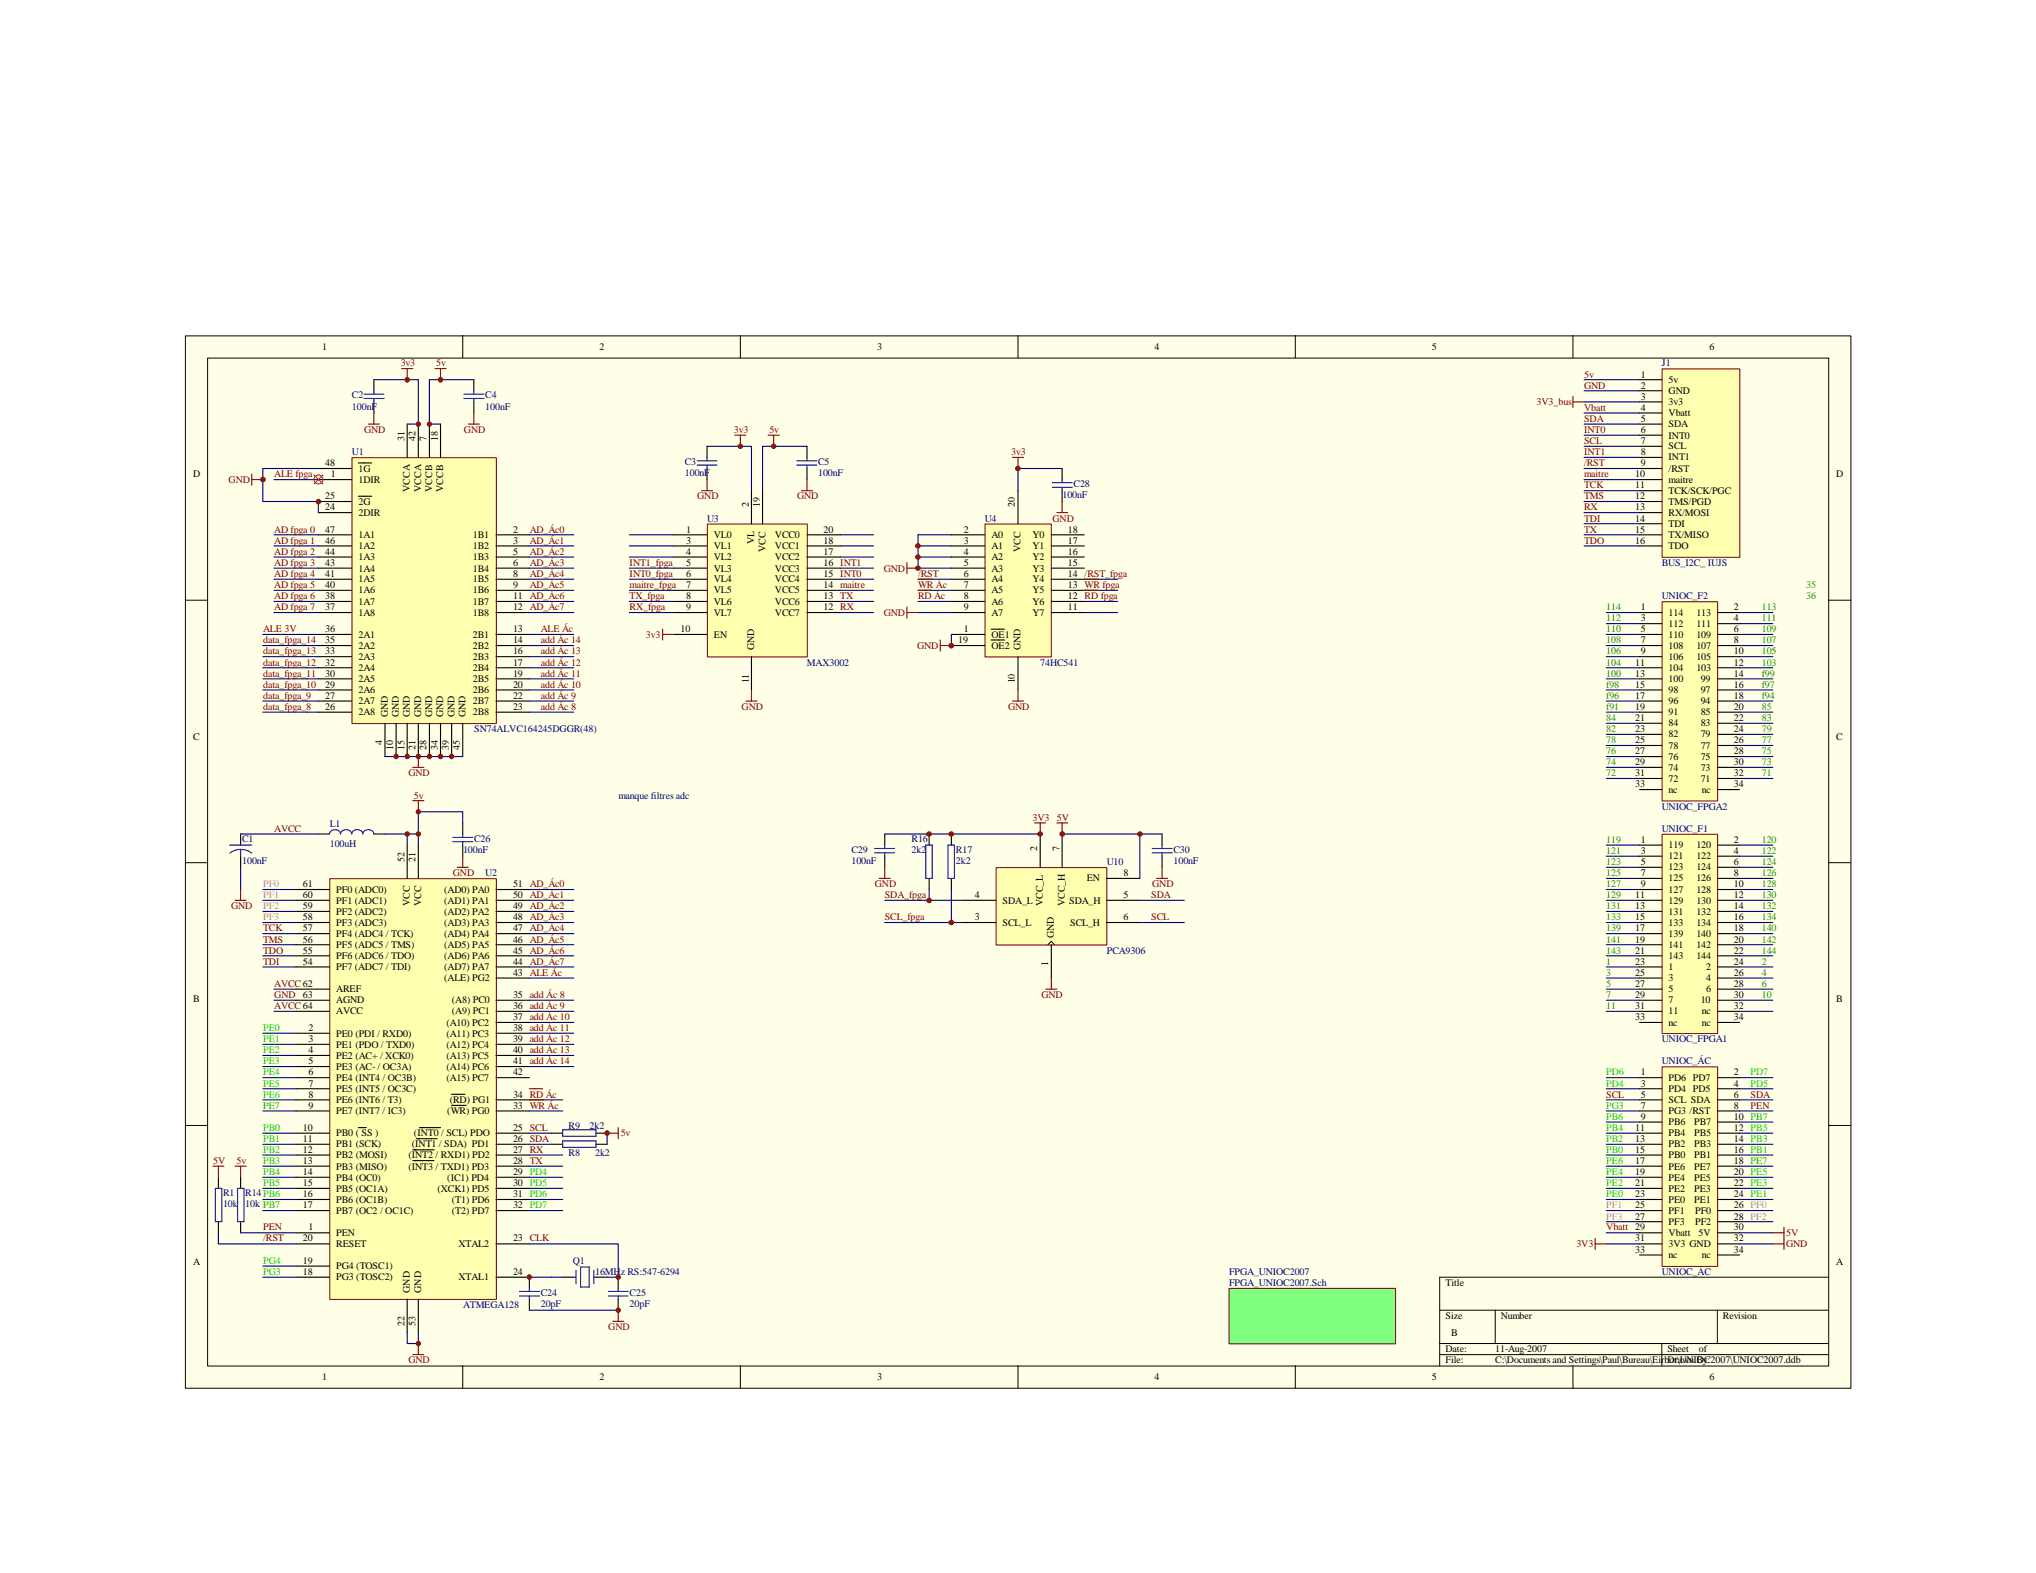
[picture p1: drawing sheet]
<svg xmlns="http://www.w3.org/2000/svg" width="279mm" height="216mm" viewBox="0 0 279 216" stroke-linecap="round" stroke-linejoin="round" font-family="sans-serif">
<defs><g id="words">
<g font-size="1.4">
<text x="44.2" y="48">1</text>
<text x="82.3" y="48">2</text>
<text x="120.4" y="48">3</text>
<text x="158.5" y="48">4</text>
<text x="196.5" y="48">5</text>
<text x="225.2" y="51.8">1</text>
<text x="225.2" y="53.3">2</text>
<text x="229" y="52.6">5v</text>
<text x="234.6" y="48">6</text>
<text x="225.2" y="54.9">3</text>
<text x="225.2" y="56.4">4</text>
<text x="225.2" y="57.9">5</text>
<text x="225.2" y="59.4">6</text>
<text x="229" y="54.1">GND</text>
<text x="229" y="55.6">3v3</text>
<text x="229" y="57.1">Vbatt</text>
<text x="229" y="58.7">SDA</text>
<text x="26.5" y="65.5">D</text>
<text x="44.6" y="64">48</text>
<text x="45.4" y="65.5">1</text>
<text x="49.2" y="64.7">1G</text>
<text x="55.5" y="60.5" transform="rotate(-90 55.5 60.5)">31</text>
<text x="57" y="60.5" transform="rotate(-90 57 60.5)">42</text>
<text x="58.5" y="60.5" transform="rotate(-90 58.5 60.5)">7</text>
<text x="60.1" y="60.5" transform="rotate(-90 60.1 60.5)">18</text>
<text x="224.4" y="65.5">10</text>
<text x="225.2" y="60.9">7</text>
<text x="225.2" y="62.4">8</text>
<text x="225.2" y="64">9</text>
<text x="229" y="60.2">INT0</text>
<text x="229" y="61.7">SCL</text>
<text x="229" y="63.2">INT1</text>
<text x="229" y="64.7">/RST</text>
<text x="252" y="65.5">D</text>
<text x="44.6" y="70.1">24</text>
<text x="44.6" y="68.5">25</text>
<text x="49.2" y="66.3">1DIR</text>
<text x="49.2" y="70.8">2DIR</text>
<text x="49.2" y="69.3">2G</text>
<text x="56.3" y="67.5" transform="rotate(-90 56.3 67.5)">VCCA</text>
<text x="57.8" y="67.5" transform="rotate(-90 57.8 67.5)">VCCA</text>
<text x="59.3" y="67.5" transform="rotate(-90 59.3 67.5)">VCCB</text>
<text x="60.8" y="67.5" transform="rotate(-90 60.8 67.5)">VCCB</text>
<text x="102.7" y="69.6" transform="rotate(-90 102.7 69.6)">2</text>
<text x="104.3" y="69.6" transform="rotate(-90 104.3 69.6)">19</text>
<text x="139.3" y="69.6" transform="rotate(-90 139.3 69.6)">20</text>
<text x="224.4" y="67">11</text>
<text x="224.4" y="68.5">12</text>
<text x="224.4" y="70.1">13</text>
<text x="224.4" y="71.6">14</text>
<text x="229" y="66.3">maitre</text>
<text x="229" y="67.8">TCK/SCK/PGC</text>
<text x="229" y="69.3">TMS/PGD</text>
<text x="229" y="70.8">RX/MOSI</text>
<text x="44.6" y="77.7">43</text>
<text x="44.6" y="76.2">44</text>
<text x="44.6" y="74.6">46</text>
<text x="44.6" y="73.1">47</text>
<text x="49.2" y="76.9">1A3</text>
<text x="49.2" y="75.4">1A2</text>
<text x="49.2" y="73.9">1A1</text>
<text x="64.9" y="73.9">1B1</text>
<text x="64.9" y="75.4">1B2</text>
<text x="64.9" y="76.9">1B3</text>
<text x="70.4" y="73.1">2</text>
<text x="70.4" y="74.6">3</text>
<text x="70.4" y="76.2">5</text>
<text x="70.4" y="77.7">6</text>
<text x="94.1" y="73.1">1</text>
<text x="94.1" y="77.7">5</text>
<text x="94.1" y="74.6">3</text>
<text x="94.1" y="76.2">4</text>
<text x="98" y="73.9">VL0</text>
<text x="98" y="75.4">VL1</text>
<text x="98" y="76.9">VL2</text>
<text x="103.5" y="74.6" transform="rotate(-90 103.5 74.6)">VL</text>
<text x="105" y="75.7" transform="rotate(-90 105 75.7)">VCC</text>
<text x="106.3" y="76.9">VCC2</text>
<text x="106.3" y="73.9">VCC0</text>
<text x="106.3" y="75.4">VCC1</text>
<text x="113" y="76.2">17</text>
<text x="113" y="73.1">20</text>
<text x="113" y="77.7">16 INT1</text>
<text x="113" y="74.6">18</text>
<text x="132.2" y="73.1">2</text>
<text x="132.2" y="77.7">5</text>
<text x="132.2" y="74.6">3</text>
<text x="132.2" y="76.2">4</text>
<text x="136.1" y="73.9">A0</text>
<text x="136.1" y="75.4">A1</text>
<text x="136.1" y="76.9">A2</text>
<text x="140" y="75.7" transform="rotate(-90 140 75.7)">VCC</text>
<text x="141.7" y="76.9">Y2</text>
<text x="141.7" y="73.9">Y0</text>
<text x="141.7" y="75.4">Y1</text>
<text x="146.6" y="76.2">16</text>
<text x="146.6" y="73.1">18</text>
<text x="146.6" y="77.7">15</text>
<text x="146.6" y="74.6">17</text>
<text x="224.4" y="73.1">15</text>
<text x="224.4" y="74.6">16</text>
<text x="229" y="72.3">TDI</text>
<text x="229" y="73.9">TX/MISO</text>
<text x="229" y="75.4">TDO</text>
<text x="44.6" y="83.7">37</text>
<text x="44.6" y="82.2">38</text>
<text x="44.6" y="80.7">40</text>
<text x="44.6" y="79.2">41</text>
<text x="49.2" y="83">1A7</text>
<text x="49.2" y="81.4">1A6</text>
<text x="49.2" y="79.9">1A5</text>
<text x="49.2" y="78.4">1A4</text>
<text x="64.9" y="78.4">1B4</text>
<text x="64.9" y="79.9">1B5</text>
<text x="64.9" y="81.4">1B6</text>
<text x="64.9" y="83">1B7</text>
<text x="70.4" y="79.2">8</text>
<text x="70.4" y="80.7">9</text>
<text x="70.4" y="82.2">11 AD_Ác6</text>
<text x="70.4" y="83.7">12 AD_Ác7</text>
<text x="94.1" y="82.2">8</text>
<text x="94.1" y="83.7">9</text>
<text x="94.1" y="79.2">6</text>
<text x="94.1" y="80.7">7</text>
<text x="98" y="83">VL6</text>
<text x="98" y="78.4">VL3</text>
<text x="98" y="79.9">VL4</text>
<text x="98" y="81.4">VL5</text>
<text x="106.3" y="83">VCC6</text>
<text x="106.3" y="78.4">VCC3</text>
<text x="106.3" y="79.9">VCC4</text>
<text x="106.3" y="81.4">VCC5</text>
<text x="113" y="83.7">12 RX</text>
<text x="113" y="82.2">13 TX</text>
<text x="113" y="79.2">15 INT0</text>
<text x="113" y="80.7">14 maitre</text>
<text x="132.2" y="82.2">8</text>
<text x="132.2" y="83.7">9</text>
<text x="132.2" y="79.2">6</text>
<text x="132.2" y="80.7">7</text>
<text x="136.1" y="83">A6</text>
<text x="136.1" y="78.4">A3</text>
<text x="136.1" y="79.9">A4</text>
<text x="136.1" y="81.4">A5</text>
<text x="141.7" y="83">Y6</text>
<text x="141.7" y="78.4">Y3</text>
<text x="141.7" y="79.9">Y4</text>
<text x="141.7" y="81.4">Y5</text>
<text x="146.6" y="83.7">11</text>
<text x="146.6" y="82.2">12 RD fpga</text>
<text x="146.6" y="79.2">14 /RST_fpga</text>
<text x="146.6" y="80.7">13 WR fpga</text>
<text x="225.2" y="83.7">1</text>
<text x="238" y="83.7">2</text>
<text x="44.6" y="89.8">33</text>
<text x="44.6" y="88.3">35</text>
<text x="44.6" y="86.8">36</text>
<text x="49.2" y="89.1">2A2</text>
<text x="49.2" y="87.5">2A1</text>
<text x="49.2" y="84.5">1A8</text>
<text x="64.9" y="84.5">1B8</text>
<text x="64.9" y="87.5">2B1</text>
<text x="64.9" y="89.1">2B2</text>
<text x="70.4" y="86.8">13</text>
<text x="70.4" y="88.3">14</text>
<text x="70.4" y="89.8">16</text>
<text x="93.4" y="86.8">10</text>
<text x="98" y="87.5">EN</text>
<text x="98" y="84.5">VL7</text>
<text x="103.5" y="89.2" transform="rotate(-90 103.5 89.2)">GND</text>
<text x="106.3" y="84.5">VCC7</text>
<text x="131.5" y="88.3">19</text>
<text x="132.2" y="86.8">1</text>
<text x="136.1" y="87.5">OE1</text>
<text x="136.1" y="84.5">A7</text>
<text x="136.1" y="89.1">OE2</text>
<text x="140" y="89.2" transform="rotate(-90 140 89.2)">GND</text>
<text x="141.7" y="84.5">Y7</text>
<text x="225.2" y="85.3">3</text>
<text x="225.2" y="86.8">5</text>
<text x="225.2" y="88.3">7</text>
<text x="225.2" y="89.8">9</text>
<text x="229" y="84.5">114</text>
<text x="229" y="86">112</text>
<text x="229" y="87.5">110</text>
<text x="229" y="89.1">108</text>
<text x="232.8" y="84.5">113</text>
<text x="232.8" y="86">111</text>
<text x="232.8" y="87.5">109</text>
<text x="232.8" y="89.1">107</text>
<text x="238" y="85.3">4</text>
<text x="238" y="86.8">6</text>
<text x="238" y="88.3">8</text>
<text x="238" y="89.8">10</text>
<text x="44.6" y="95.9">27</text>
<text x="44.6" y="94.4">29</text>
<text x="44.6" y="92.9">30</text>
<text x="44.6" y="91.4">32</text>
<text x="49.2" y="95.2">2A6</text>
<text x="49.2" y="93.6">2A5</text>
<text x="49.2" y="92.1">2A4</text>
<text x="49.2" y="90.6">2A3</text>
<text x="64.9" y="90.6">2B3</text>
<text x="64.9" y="92.1">2B4</text>
<text x="64.9" y="93.6">2B5</text>
<text x="64.9" y="95.2">2B6</text>
<text x="70.4" y="91.4">17</text>
<text x="70.4" y="92.9">19</text>
<text x="70.4" y="94.4">20</text>
<text x="70.4" y="95.9">22</text>
<text x="102.7" y="93.8" transform="rotate(-90 102.7 93.8)">11</text>
<text x="139.3" y="93.8" transform="rotate(-90 139.3 93.8)">10</text>
<text x="224.4" y="91.4">11</text>
<text x="224.4" y="92.9">13</text>
<text x="224.4" y="94.4">15</text>
<text x="224.4" y="95.9">17</text>
<text x="229" y="90.6">106</text>
<text x="229" y="92.1">104</text>
<text x="229" y="93.6">100</text>
<text x="229" y="95.2">98</text>
<text x="232.8" y="90.6">105</text>
<text x="232.8" y="92.1">103</text>
<text x="233.4" y="93.6">99</text>
<text x="233.4" y="95.2">97</text>
<text x="238" y="91.4">12</text>
<text x="238" y="92.9">14</text>
<text x="238" y="94.4">16</text>
<text x="238" y="95.9">18</text>
<text x="26.5" y="101.5">C</text>
<text x="44.6" y="97.4">26</text>
<text x="49.2" y="98.2">2A8</text>
<text x="49.2" y="96.7">2A7</text>
<text x="53.2" y="98.4" transform="rotate(-90 53.2 98.4)">GND</text>
<text x="54.7" y="98.4" transform="rotate(-90 54.7 98.4)">GND</text>
<text x="56.3" y="98.4" transform="rotate(-90 56.3 98.4)">GND</text>
<text x="57.8" y="98.4" transform="rotate(-90 57.8 98.4)">GND</text>
<text x="59.3" y="98.4" transform="rotate(-90 59.3 98.4)">GND</text>
<text x="60.8" y="98.4" transform="rotate(-90 60.8 98.4)">GND</text>
<text x="62.4" y="98.4" transform="rotate(-90 62.4 98.4)">GND</text>
<text x="63.9" y="98.4" transform="rotate(-90 63.9 98.4)">GND</text>
<text x="64.9" y="96.7">2B7</text>
<text x="64.9" y="98.2">2B8</text>
<text x="70.4" y="97.4">23</text>
<text x="224.4" y="97.4">19</text>
<text x="224.4" y="98.9">21</text>
<text x="224.4" y="100.5">23</text>
<text x="224.4" y="102">25</text>
<text x="229" y="96.7">96</text>
<text x="229" y="98.2">91</text>
<text x="229" y="99.7">84</text>
<text x="229" y="101.2">82</text>
<text x="233.4" y="96.7">94</text>
<text x="233.4" y="98.2">85</text>
<text x="233.4" y="99.7">83</text>
<text x="233.4" y="101.2">79</text>
<text x="238" y="97.4">20</text>
<text x="238" y="98.9">22</text>
<text x="238" y="100.5">24</text>
<text x="238" y="102">26</text>
<text x="252" y="101.5">C</text>
<text x="52.5" y="102.2" transform="rotate(-90 52.5 102.2)">4</text>
<text x="54" y="102.9" transform="rotate(-90 54 102.9)">10</text>
<text x="55.5" y="102.9" transform="rotate(-90 55.5 102.9)">15</text>
<text x="57" y="102.9" transform="rotate(-90 57 102.9)">21</text>
<text x="58.5" y="102.9" transform="rotate(-90 58.5 102.9)">28</text>
<text x="60.1" y="102.9" transform="rotate(-90 60.1 102.9)">34</text>
<text x="61.6" y="102.9" transform="rotate(-90 61.6 102.9)">39</text>
<text x="63.1" y="102.9" transform="rotate(-90 63.1 102.9)">45</text>
<text x="224.4" y="103.5">27</text>
<text x="224.4" y="105">29</text>
<text x="224.4" y="106.6">31</text>
<text x="229" y="102.7">78</text>
<text x="229" y="104.3">76</text>
<text x="229" y="105.8">74</text>
<text x="229" y="107.3">72</text>
<text x="233.4" y="102.7">77</text>
<text x="233.4" y="104.3">75</text>
<text x="233.4" y="105.8">73</text>
<text x="233.4" y="107.3">71</text>
<text x="238" y="103.5">28</text>
<text x="238" y="105">30</text>
<text x="238" y="106.6">32</text>
<text x="224.4" y="108.1">33</text>
<text x="229" y="108.8">nc</text>
<text x="233.6" y="108.8">nc</text>
<text x="238" y="108.1">34</text>
<text x="55.5" y="118.3" transform="rotate(-90 55.5 118.3)">52</text>
<text x="57" y="118.3" transform="rotate(-90 57 118.3)">21</text>
<text x="142.3" y="116.8" transform="rotate(-90 142.3 116.8)">2</text>
<text x="145.4" y="116.8" transform="rotate(-90 145.4 116.8)">7</text>
<text x="225.2" y="115.7">1</text>
<text x="225.2" y="117.2">3</text>
<text x="225.2" y="118.7">5</text>
<text x="229" y="116.4">119</text>
<text x="229" y="117.9">121</text>
<text x="229" y="119.5">123</text>
<text x="232.8" y="116.4">120</text>
<text x="232.8" y="117.9">122</text>
<text x="232.8" y="119.5">124</text>
<text x="238" y="115.7">2</text>
<text x="238" y="117.2">4</text>
<text x="238" y="118.7">6</text>
<text x="41.6" y="121.8">61</text>
<text x="41.6" y="123.3">60</text>
<text x="41.6" y="124.8">59</text>
<text x="46.1" y="122.5">PF0 (ADC0)</text>
<text x="46.1" y="124">PF1 (ADC1)</text>
<text x="46.1" y="125.6">PF2 (ADC2)</text>
<text x="56.3" y="124.4" transform="rotate(-90 56.3 124.4)">VCC</text>
<text x="57.8" y="124.4" transform="rotate(-90 57.8 124.4)">VCC</text>
<text x="61" y="122.5">(AD0) PA0</text>
<text x="61" y="124">(AD1) PA1</text>
<text x="61" y="125.6">(AD2) PA2</text>
<text x="70.4" y="121.8">51 AD_Ác0</text>
<text x="70.4" y="123.3">50 AD_Ác1</text>
<text x="70.4" y="124.8">49 AD_Ác2</text>
<text x="133.8" y="123.3">4</text>
<text x="137.6" y="124">SDA_L</text>
<text x="143.1" y="124.4" transform="rotate(-90 143.1 124.4)">VCC_L</text>
<text x="146.1" y="124.4" transform="rotate(-90 146.1 124.4)">VCC_H</text>
<text x="146.7" y="124">SDA_H</text>
<text x="149.1" y="121">EN</text>
<text x="154.2" y="123.3">5</text>
<text x="154.2" y="120.2">8</text>
<text x="224.4" y="123.3">11</text>
<text x="224.4" y="124.8">13</text>
<text x="225.2" y="120.2">7</text>
<text x="225.2" y="121.8">9</text>
<text x="229" y="121">125</text>
<text x="229" y="122.5">127</text>
<text x="229" y="124">129</text>
<text x="229" y="125.6">131</text>
<text x="232.8" y="121">126</text>
<text x="232.8" y="122.5">128</text>
<text x="232.8" y="124">130</text>
<text x="232.8" y="125.6">132</text>
<text x="238" y="120.2">8</text>
<text x="238" y="121.8">10</text>
<text x="238" y="123.3">12</text>
<text x="238" y="124.8">14</text>
<text x="41.6" y="126.3">58</text>
<text x="41.6" y="127.8">57</text>
<text x="41.6" y="129.4">56</text>
<text x="41.6" y="130.9">55</text>
<text x="46.1" y="127.1">PF3 (ADC3)</text>
<text x="46.1" y="128.6">PF4 (ADC4 / TCK)</text>
<text x="46.1" y="130.1">PF5 (ADC5 / TMS)</text>
<text x="46.1" y="131.7">PF6 (ADC6 / TDO)</text>
<text x="61" y="127.1">(AD3) PA3</text>
<text x="61" y="128.6">(AD4) PA4</text>
<text x="61" y="130.1">(AD5) PA5</text>
<text x="61" y="131.7">(AD6) PA6</text>
<text x="70.4" y="126.3">48 AD_Ác3</text>
<text x="70.4" y="127.8">47 AD_Ác4</text>
<text x="70.4" y="129.4">46 AD_Ác5</text>
<text x="70.4" y="130.9">45 AD_Ác6</text>
<text x="133.8" y="126.3">3</text>
<text x="137.6" y="127.1">SCL_L</text>
<text x="144.6" y="128.8" transform="rotate(-90 144.6 128.8)">GND</text>
<text x="146.9" y="127.1">SCL_H</text>
<text x="154.2" y="126.3">6</text>
<text x="224.4" y="126.3">15</text>
<text x="224.4" y="127.8">17</text>
<text x="224.4" y="129.4">19</text>
<text x="224.4" y="130.9">21</text>
<text x="229" y="127.1">133</text>
<text x="229" y="128.6">139</text>
<text x="229" y="130.1">141</text>
<text x="229" y="131.7">143</text>
<text x="232.8" y="127.1">134</text>
<text x="232.8" y="128.6">140</text>
<text x="232.8" y="130.1">142</text>
<text x="232.8" y="131.7">144</text>
<text x="238" y="126.3">16</text>
<text x="238" y="127.8">18</text>
<text x="238" y="129.4">20</text>
<text x="238" y="130.9">22</text>
<text x="26.5" y="137.6">B</text>
<text x="41.6" y="132.4">54</text>
<text x="41.6" y="136.9">63</text>
<text x="46.1" y="133.1">PF7 (ADC7 / TDI)</text>
<text x="46.1" y="136.2">AREF</text>
<text x="46.1" y="137.7">AGND</text>
<text x="61" y="133.1">(AD7) PA7</text>
<text x="61" y="134.7">(ALE) PG2</text>
<text x="62" y="137.7">(A8) PC0</text>
<text x="70.4" y="132.4">44 AD_Ác7</text>
<text x="70.4" y="133.9">43 ALE Ác</text>
<text x="70.4" y="136.9">35 add Ác 8</text>
<text x="143.8" y="132.6" transform="rotate(-90 143.8 132.6)">1</text>
<text x="224.4" y="132.4">23</text>
<text x="224.4" y="133.9">25</text>
<text x="224.4" y="135.4">27</text>
<text x="224.4" y="136.9">29</text>
<text x="229" y="133.1">1</text>
<text x="229" y="134.7">3</text>
<text x="229" y="136.2">5</text>
<text x="229" y="137.7">7</text>
<text x="233.4" y="137.7">10</text>
<text x="234.1" y="133.1">2</text>
<text x="234.1" y="134.7">4</text>
<text x="234.1" y="136.2">6</text>
<text x="238" y="132.4">24</text>
<text x="238" y="133.9">26</text>
<text x="238" y="135.4">28</text>
<text x="238" y="136.9">30</text>
<text x="252" y="137.6">B</text>
<text x="42.3" y="141.5">2</text>
<text x="42.3" y="143">3</text>
<text x="46.1" y="139.2">AVCC</text>
<text x="46.1" y="142.3">PE0 (PDI / RXD0)</text>
<text x="46.1" y="143.8">PE1 (PDO / TXD0)</text>
<text x="61.3" y="140.8">(A10) PC2</text>
<text x="61.3" y="142.3">(A11) PC3</text>
<text x="61.3" y="143.8">(A12) PC4</text>
<text x="62" y="139.2">(A9) PC1</text>
<text x="70.4" y="140">37 add Ác 10</text>
<text x="70.4" y="141.5">38 add Ác 11</text>
<text x="70.4" y="143">39 add Ác 12</text>
<text x="70.4" y="138.5">36 add Ác 9</text>
<text x="224.4" y="138.5">31</text>
<text x="224.4" y="140">33</text>
<text x="229" y="139.2">11</text>
<text x="229" y="140.8">nc</text>
<text x="233.6" y="139.2">nc</text>
<text x="233.6" y="140.8">nc</text>
<text x="238" y="138.5">32</text>
<text x="238" y="140">34</text>
<text x="42.3" y="144.6">4</text>
<text x="42.3" y="146.1">5</text>
<text x="42.3" y="147.6">6</text>
<text x="42.3" y="149.1">7</text>
<text x="46.1" y="145.3">PE2 (AC+ / XCK0)</text>
<text x="46.1" y="146.9">PE3 (AC- / OC3A)</text>
<text x="46.1" y="148.4">PE4 (INT4 / OC3B)</text>
<text x="46.1" y="149.9">PE5 (INT5 / OC3C)</text>
<text x="61.3" y="145.3">(A13) PC5</text>
<text x="61.3" y="146.9">(A14) PC6</text>
<text x="61.3" y="148.4">(A15) PC7</text>
<text x="70.4" y="144.6">40 add Ác 13</text>
<text x="70.4" y="146.1">41 add Ác 14</text>
<text x="70.4" y="147.6">42</text>
<text x="225.2" y="147.6">1</text>
<text x="225.2" y="149.1">3</text>
<text x="229" y="148.4">PD6 PD7</text>
<text x="229" y="149.9">PD4 PD5</text>
<text x="238" y="147.6">2</text>
<text x="238" y="149.1">4</text>
<text x="41.6" y="155.2">10</text>
<text x="42.3" y="150.7">8</text>
<text x="42.3" y="152.1">9</text>
<text x="46.1" y="151.4">PE6 (INT6 / T3)</text>
<text x="46.1" y="152.9">PE7 (INT7 / IC3)</text>
<text x="46.1" y="156">PB0 ( SS )</text>
<text x="56.8" y="156">(INT0 / SCL) PDO</text>
<text x="61.4" y="152.9">(WR) PG0</text>
<text x="61.7" y="151.4">(RD) PG1</text>
<text x="70.4" y="152.1">33 WR Ác</text>
<text x="70.4" y="155.2">25 SCL</text>
<text x="70.4" y="150.7">34 RD Ác</text>
<text x="224.4" y="155.2">11</text>
<text x="225.2" y="150.7">5</text>
<text x="225.2" y="152.1">7</text>
<text x="225.2" y="153.7">9</text>
<text x="229" y="151.4">SCL SDA</text>
<text x="229" y="152.9">PG3 /RST</text>
<text x="229" y="154.4">PB6</text>
<text x="229" y="156">PB4</text>
<text x="232.5" y="154.4">PB7</text>
<text x="232.5" y="156">PB5</text>
<text x="238" y="150.7">6</text>
<text x="238" y="152.1">8</text>
<text x="238" y="153.7">10 PB7</text>
<text x="238" y="155.2">12 PB5</text>
<text x="41.6" y="156.7">11</text>
<text x="41.6" y="158.2">12</text>
<text x="41.6" y="159.8">13</text>
<text x="41.6" y="161.3">14</text>
<text x="46.1" y="157.5">PB1 (SCK)</text>
<text x="46.1" y="159">PB2 (MOSI)</text>
<text x="46.1" y="160.5">PB3 (MISO)</text>
<text x="56" y="159">(INT2 / RXD1) PD2</text>
<text x="56" y="160.5">(INT3 / TXD1) PD3</text>
<text x="56.5" y="157.5">(INT1 / SDA) PD1</text>
<text x="70.4" y="161.3">29 PD4</text>
<text x="70.4" y="156.7">26 SDA</text>
<text x="70.4" y="158.2">27 RX</text>
<text x="70.4" y="159.8">28 TX</text>
<text x="224.4" y="156.7">13</text>
<text x="224.4" y="158.2">15</text>
<text x="224.4" y="159.8">17</text>
<text x="224.4" y="161.3">19</text>
<text x="229" y="157.5">PB2</text>
<text x="229" y="159">PB0</text>
<text x="229" y="160.5">PE6</text>
<text x="232.5" y="157.5">PB3</text>
<text x="232.5" y="159">PB1</text>
<text x="232.5" y="160.5">PE7</text>
<text x="238" y="156.7">14 PB3</text>
<text x="238" y="158.2">16 PB1</text>
<text x="238" y="159.8">18 PE7</text>
<text x="238" y="161.3">20 PE5</text>
<text x="41.6" y="162.8">15</text>
<text x="41.6" y="164.3">16</text>
<text x="41.6" y="165.9">17</text>
<text x="46.1" y="162.1">PB4 (OC0)</text>
<text x="46.1" y="163.6">PB5 (OC1A)</text>
<text x="46.1" y="165.1">PB6 (OC1B)</text>
<text x="46.1" y="166.6">PB7 (OC2 / OC1C)</text>
<text x="60" y="163.6">(XCK1) PD5</text>
<text x="61.4" y="162.1">(IC1) PD4</text>
<text x="62" y="165.1">(T1) PD6</text>
<text x="62" y="166.6">(T2) PD7</text>
<text x="70.4" y="162.8">30 PD5</text>
<text x="70.4" y="164.3">31 PD6</text>
<text x="70.4" y="165.9">32 PD7</text>
<text x="224.4" y="162.8">21</text>
<text x="224.4" y="164.3">23</text>
<text x="224.4" y="165.9">25</text>
<text x="224.4" y="167.4">27</text>
<text x="229" y="162.1">PE4</text>
<text x="229" y="163.6">PE2</text>
<text x="229" y="165.1">PE0</text>
<text x="229" y="166.6">PF1</text>
<text x="232.5" y="162.1">PE5</text>
<text x="232.5" y="163.6">PE3</text>
<text x="232.5" y="165.1">PE1</text>
<text x="232.6" y="166.6">PF0</text>
<text x="238" y="162.8">22 PE3</text>
<text x="238" y="164.3">24 PE1</text>
<text x="238" y="165.9">26 PF0</text>
<text x="238" y="167.4">28 PF2</text>
<text x="26.5" y="173.6">A</text>
<text x="41.6" y="170.4">20</text>
<text x="41.6" y="173.4">19</text>
<text x="42.3" y="168.9">1</text>
<text x="46.1" y="169.6">PEN</text>
<text x="46.1" y="171.2">RESET</text>
<text x="62.9" y="171.2">XTAL2</text>
<text x="70.4" y="170.4">23 CLK</text>
<text x="224.4" y="168.9">29</text>
<text x="224.4" y="170.4">31</text>
<text x="224.4" y="171.9">33</text>
<text x="229" y="168.1">PF3</text>
<text x="229" y="169.6">Vbatt</text>
<text x="229" y="171.2">3V3 GND</text>
<text x="229" y="172.7">nc</text>
<text x="232.6" y="168.1">PF2</text>
<text x="233.1" y="169.6">5V</text>
<text x="233.6" y="172.7">nc</text>
<text x="238" y="168.9">30</text>
<text x="238" y="170.4">32</text>
<text x="238" y="171.9">34</text>
<text x="252" y="173.6">A</text>
<text x="41.6" y="175">18</text>
<text x="46.1" y="174.2">PG4 (TOSC1)</text>
<text x="46.1" y="175.7">PG3 (TOSC2)</text>
<text x="56.3" y="177.4" transform="rotate(-90 56.3 177.4)">GND</text>
<text x="57.8" y="177.4" transform="rotate(-90 57.8 177.4)">GND</text>
<text x="62.9" y="175.7">XTAL1</text>
<text x="70.4" y="175">24</text>
<text x="198.4" y="176.5">Title</text>
<text x="55.5" y="182" transform="rotate(-90 55.5 182)">22</text>
<text x="57" y="182" transform="rotate(-90 57 182)">53</text>
<text x="198.4" y="181.1">Size</text>
<text x="198.4" y="185.6">Date:</text>
<text x="199.1" y="183.3">B</text>
<text x="205.2" y="185.6">11-Aug-2007</text>
<text x="206" y="181.1">Number</text>
<text x="228.8" y="185.6">Sheet</text>
<text x="233.1" y="185.6">of</text>
<text x="236.4" y="181.1">Revision</text>
<text x="44.2" y="189.4">1</text>
<text x="82.3" y="189.4">2</text>
<text x="120.4" y="189.4">3</text>
<text x="158.5" y="189.4">4</text>
<text x="196.5" y="189.4">5</text>
<text x="198.4" y="187.1">File:</text>
<text x="205.2" y="187.1">C:\Documents and Settings\Paul\Bureau\Eirbot\UNIOC2007\UNIOC2007.ddb</text>
<text x="228.8" y="187.1">Drawn By:</text>
<text x="234.6" y="189.4">6</text>
</g>
<g font-size="1.4" fill="#800000">
<text x="55" y="50.3">3v3</text>
<text x="59.9" y="50.3">5v</text>
<text x="217.4" y="51.8">5v</text>
<text x="217.4" y="53.3">GND</text>
<text x="50" y="59.4">GND</text>
<text x="63.7" y="59.4">GND</text>
<text x="100.7" y="59.4">3v3</text>
<text x="105.6" y="59.4">5v</text>
<text x="210.9" y="55.6">3V3_bus</text>
<text x="217.4" y="57.9">SDA</text>
<text x="217.4" y="59.4">INT0</text>
<text x="217.4" y="56.4">Vbatt</text>
<text x="37.6" y="65.5">ALE fpga</text>
<text x="138.8" y="62.4">3v3</text>
<text x="217.4" y="60.9">SCL</text>
<text x="217.4" y="62.4">INT1</text>
<text x="217.4" y="64">/RST</text>
<text x="217.4" y="65.5">maitre</text>
<text x="31.4" y="66.3">GND</text>
<text x="95.7" y="68.5">GND</text>
<text x="109.4" y="68.5">GND</text>
<text x="144.4" y="71.6">GND</text>
<text x="217.4" y="70.1">RX</text>
<text x="217.4" y="67">TCK</text>
<text x="217.4" y="68.5">TMS</text>
<text x="217.4" y="71.6">TDI</text>
<text x="37.6" y="73.1">AD fpga 0</text>
<text x="37.6" y="74.6">AD fpga 1</text>
<text x="37.6" y="76.2">AD fpga 2</text>
<text x="37.6" y="77.7">AD fpga 3</text>
<text x="72.7" y="73.1">AD_Ác0</text>
<text x="72.7" y="74.6">AD_Ác1</text>
<text x="72.7" y="76.2">AD_Ác2</text>
<text x="72.7" y="77.7">AD_Ác3</text>
<text x="86.4" y="77.7">INT1_fpga</text>
<text x="217.4" y="73.1">TX</text>
<text x="217.4" y="74.6">TDO</text>
<text x="37.6" y="79.2">AD fpga 4</text>
<text x="37.6" y="80.7">AD fpga 5</text>
<text x="37.6" y="82.2">AD fpga 6</text>
<text x="37.6" y="83.7">AD fpga 7</text>
<text x="72.7" y="79.2">AD_Ác4</text>
<text x="72.7" y="80.7">AD_Ác5</text>
<text x="86.4" y="79.2">INT0_fpga</text>
<text x="86.4" y="83.7">RX_fpga</text>
<text x="86.4" y="82.2">TX_fpga</text>
<text x="86.4" y="80.7">maitre_fpga</text>
<text x="121.3" y="78.4">GND</text>
<text x="126" y="82.2">RD Ác</text>
<text x="126" y="80.7">WR Ác</text>
<text x="126" y="79.2">/RST</text>
<text x="36.1" y="89.8">data_fpga_13</text>
<text x="36.1" y="88.3">data_fpga_14</text>
<text x="36.1" y="86.8">ALE 3V</text>
<text x="74.2" y="89.8">add Ác 13</text>
<text x="74.2" y="88.3">add Ác 14</text>
<text x="74.2" y="86.8">ALE Ác</text>
<text x="88.6" y="87.5">3v3</text>
<text x="121.3" y="84.5">GND</text>
<text x="125.9" y="89.1">GND</text>
<text x="36.1" y="95.9">data_fpga_9</text>
<text x="36.1" y="94.4">data_fpga_10</text>
<text x="36.1" y="92.9">data_fpga_11</text>
<text x="36.1" y="91.4">data_fpga_12</text>
<text x="74.2" y="95.9">add Ác 9</text>
<text x="74.2" y="94.4">add Ác 10</text>
<text x="74.2" y="92.9">add Ác 11</text>
<text x="74.2" y="91.4">add Ác 12</text>
<text x="36.1" y="97.4">data_fpga_8</text>
<text x="74.2" y="97.4">add Ác 8</text>
<text x="101.8" y="97.4">GND</text>
<text x="138.3" y="97.4">GND</text>
<text x="56" y="106.6">GND</text>
<text x="56.8" y="109.6">5v</text>
<text x="141.7" y="112.6">3V3</text>
<text x="145" y="112.6">5V</text>
<text x="37.6" y="114.2">AVCC</text>
<text x="31.7" y="124.8">GND</text>
<text x="62.1" y="120.2">GND</text>
<text x="120.1" y="121.8">GND</text>
<text x="121.4" y="123.3">SDA_fpga</text>
<text x="158" y="123.3">SDA</text>
<text x="158.1" y="121.8">GND</text>
<text x="36.1" y="127.8">TCK</text>
<text x="36.1" y="129.4">TMS</text>
<text x="36.1" y="130.9">TDO</text>
<text x="121.4" y="126.3">SCL_fpga</text>
<text x="158" y="126.3">SCL</text>
<text x="36.1" y="132.4">TDI</text>
<text x="37.6" y="135.4">AVCC62</text>
<text x="37.6" y="136.9">GND</text>
<text x="142.9" y="136.9">GND</text>
<text x="37.6" y="138.5">AVCC64</text>
<text x="85.2" y="156">5v</text>
<text x="220.4" y="150.7">SCL</text>
<text x="240.2" y="152.1">PEN</text>
<text x="240.2" y="150.7">SDA</text>
<text x="29.3" y="159.8">5V</text>
<text x="32.5" y="159.8">5v</text>
<text x="36.1" y="170.4">/RST</text>
<text x="36.1" y="168.9">PEN</text>
<text x="216.3" y="171.2">3V3</text>
<text x="220.4" y="168.9">Vbatt</text>
<text x="245.1" y="171.2">GND</text>
<text x="245.1" y="169.6">5V</text>
<text x="83.5" y="182.6">GND</text>
<text x="56" y="187.1">GND</text>
</g>
<g font-size="1.4" fill="#000080">
<text x="228" y="50.3">J1</text>
<text x="48.3" y="54.7">C2</text>
<text x="48.3" y="56.2">100nF</text>
<text x="66.6" y="54.7">C4</text>
<text x="66.6" y="56.2">100nF</text>
<text x="48.3" y="62.4">U1</text>
<text x="94" y="63.8">C3</text>
<text x="94" y="65.4">100nF</text>
<text x="112.3" y="63.8">C5</text>
<text x="112.3" y="65.4">100nF</text>
<text x="97" y="71.6">U3</text>
<text x="135.1" y="71.6">U4</text>
<text x="145.8" y="68.4">100nF</text>
<text x="147.3" y="66.9">C28</text>
<text x="228" y="77.7">BUS_I2C_ IUJS</text>
<text x="228" y="82.2">UNIOC_F2</text>
<text x="110.7" y="91.4">MAX3002</text>
<text x="142.7" y="91.4">74HC541</text>
<text x="65.1" y="100.5">SN74ALVC164245DGGR(48)</text>
<text x="45.3" y="113.5">L1</text>
<text x="84.9" y="109.6">manque filtres adc</text>
<text x="228" y="111.1">UNIOC_FPGA2</text>
<text x="33.2" y="115.5">C1</text>
<text x="33.2" y="118.6">100nF</text>
<text x="45.3" y="116.3">100uH</text>
<text x="63.5" y="117.1">100nF</text>
<text x="65.1" y="115.5">C26</text>
<text x="116.8" y="117.1">C29</text>
<text x="116.8" y="118.6">100nF</text>
<text x="125.1" y="115.5">R16</text>
<text x="125.1" y="117.1">2k2</text>
<text x="131.2" y="117.1">R17</text>
<text x="131.2" y="118.6">2k2</text>
<text x="151.9" y="118.7">U10</text>
<text x="161" y="117.1">C30</text>
<text x="161" y="118.6">100nF</text>
<text x="228" y="114.2">UNIOC_F1</text>
<text x="66.6" y="120.2">U2</text>
<text x="151.9" y="130.9">PCA9306</text>
<text x="228" y="143">UNIOC_FPGA1</text>
<text x="228" y="146.1">UNIOC_ÁC</text>
<text x="78" y="154.9">R9</text>
<text x="80.9" y="154.9">2k2</text>
<text x="78" y="158.7">R8</text>
<text x="81.7" y="158.7">2k2</text>
<text x="30.6" y="164.2">R1</text>
<text x="30.6" y="165.7">10k</text>
<text x="33.7" y="164.2">R14PB6</text>
<text x="33.7" y="165.7">10k PB7</text>
<text x="78.6" y="173.4">Q1</text>
<text x="63.5" y="179.5">ATMEGA128</text>
<text x="74.2" y="177.8">C24</text>
<text x="74.2" y="179.4">20pF</text>
<text x="81.7" y="175">16MHz RS:547-6294</text>
<text x="86.4" y="177.8">C25</text>
<text x="86.4" y="179.4">20pF</text>
<text x="168.7" y="175">FPGA_UNIOC2007</text>
<text x="168.7" y="176.5">FPGA_UNIOC2007.Sch</text>
<text x="228" y="175">UNIOC_ÁC</text>
</g>
<g font-size="1.4" fill="#269102">
<text x="220.4" y="83.7">114</text>
<text x="241.8" y="83.7">113</text>
<text x="247.9" y="80.7">35</text>
<text x="247.9" y="82.2">36</text>
<text x="220.4" y="85.3">112</text>
<text x="220.4" y="86.8">110</text>
<text x="220.4" y="88.3">108</text>
<text x="220.4" y="89.8">106</text>
<text x="241.8" y="85.3">111</text>
<text x="241.8" y="86.8">109</text>
<text x="241.8" y="88.3">107</text>
<text x="241.8" y="89.8">105</text>
<text x="220.4" y="91.4">104</text>
<text x="220.4" y="92.9">100</text>
<text x="220.4" y="94.4">f98</text>
<text x="220.4" y="95.9">f96</text>
<text x="241.8" y="94.4">f97</text>
<text x="241.8" y="95.9">f94</text>
<text x="241.8" y="91.4">103</text>
<text x="241.8" y="92.9">f99</text>
<text x="220.4" y="97.4">f91</text>
<text x="220.4" y="98.9">84</text>
<text x="220.4" y="100.5">82</text>
<text x="220.4" y="102">78</text>
<text x="241.8" y="97.4">85</text>
<text x="241.8" y="98.9">83</text>
<text x="241.8" y="100.5">79</text>
<text x="241.8" y="102">77</text>
<text x="220.4" y="103.5">76</text>
<text x="220.4" y="106.6">72</text>
<text x="220.4" y="105">74</text>
<text x="241.8" y="106.6">71</text>
<text x="241.8" y="105">73</text>
<text x="241.8" y="103.5">75</text>
<text x="220.4" y="118.7">123</text>
<text x="220.4" y="117.2">121</text>
<text x="220.4" y="115.7">119</text>
<text x="241.8" y="118.7">124</text>
<text x="241.8" y="117.2">122</text>
<text x="241.8" y="115.7">120</text>
<text x="220.4" y="124.8">131</text>
<text x="220.4" y="123.3">129</text>
<text x="220.4" y="121.8">127</text>
<text x="220.4" y="120.2">125</text>
<text x="241.8" y="124.8">132</text>
<text x="241.8" y="123.3">130</text>
<text x="241.8" y="121.8">128</text>
<text x="241.8" y="120.2">126</text>
<text x="220.4" y="130.9">143</text>
<text x="220.4" y="129.4">141</text>
<text x="220.4" y="127.8">139</text>
<text x="220.4" y="126.3">133</text>
<text x="241.8" y="130.9">144</text>
<text x="241.8" y="129.4">142</text>
<text x="241.8" y="127.8">140</text>
<text x="241.8" y="126.3">134</text>
<text x="220.4" y="132.4">1</text>
<text x="220.4" y="133.9">3</text>
<text x="220.4" y="135.4">5</text>
<text x="220.4" y="136.9">7</text>
<text x="241.8" y="132.4">2</text>
<text x="241.8" y="133.9">4</text>
<text x="241.8" y="135.4">6</text>
<text x="241.8" y="136.9">10</text>
<text x="220.4" y="138.5">11</text>
</g>
<g font-size="1.4" fill="#f0f">
<text x="36.1" y="121.8">PF0</text>
<text x="36.1" y="123.3">PF1</text>
<text x="36.1" y="124.8">PF2</text>
<text x="36.1" y="126.3">PF3</text>
<text x="220.4" y="165.9">PF1</text>
<text x="220.4" y="167.4">PF3</text>
</g>
<g font-size="1.4" fill="#00d900">
<text x="36.1" y="141.5">PE0</text>
<text x="36.1" y="143">PE1</text>
<text x="36.1" y="144.6">PE2</text>
<text x="36.1" y="146.1">PE3</text>
<text x="36.1" y="147.6">PE4</text>
<text x="36.1" y="149.1">PE5</text>
<text x="220.4" y="149.1">PD4</text>
<text x="220.4" y="147.6">PD6</text>
<text x="240.2" y="149.1">PD5</text>
<text x="240.2" y="147.6">PD7</text>
<text x="36.1" y="150.7">PE6</text>
<text x="36.1" y="155.2">PB0</text>
<text x="220.4" y="152.1">PG3</text>
<text x="220.4" y="155.2">PB4</text>
<text x="220.4" y="153.7">PB6</text>
<text x="36.1" y="156.7">PB1</text>
<text x="36.1" y="158.2">PB2</text>
<text x="36.1" y="159.8">PB3</text>
<text x="36.1" y="161.3">PB4</text>
<text x="220.4" y="161.3">PE4</text>
<text x="220.4" y="159.8">PE6</text>
<text x="220.4" y="158.2">PB0</text>
<text x="220.4" y="156.7">PB2</text>
<text x="36.1" y="162.8">PB5</text>
<text x="220.4" y="164.3">PE0</text>
<text x="220.4" y="162.8">PE2</text>
<text x="36.1" y="173.4">PG4</text>
<text x="36.1" y="175">PG3</text>
</g>
<text font-size="1.4" fill="#00bf00" x="36.1" y="152.1">PE7</text>
</g></defs>
<path d="M25.4 46.1h228.6v144.4h-228.6z" fill="#ffffe8"/>
<g fill="none" stroke="#000" stroke-width=".14">
<path d="M25.4 46.1h228.6v144.4h-228.6zM28.5 49.1h222.5v138.4h-222.5zM63.5 46.1v3M101.6 46.1v3M139.7 46.1v3M177.8 46.1v3M215.9 46.1v3M25.4 82.4h3.1M250.9 82.4h3.1M25.4 118.4h3.1M250.9 118.4h3.1M25.4 154.5h3.1"/>
<path d="M250.9 154.5h3.1M197.6 179.8h53.3M205.2 179.8v4.6M235.7 179.8v4.6M250.9 175.3h-53.3v12.2M63.5 187.5v3M101.6 187.5v3M139.7 187.5v3M177.8 187.5v3M197.6 184.4h53.3M197.6 185.9h53.3M215.9 187.5v3"/>
<path d="M228 184.4v3.1"/>
</g>
<path d="M56.6 109.9h1.6M57.4 109.9v1.5M32.3 123.6h1.5M33 122.1v1.5M84.8 179.8v1.6M84.1 181.4h1.5" fill="none" stroke="#800000" stroke-width=".15"/>
<path d="M72.6 175.3v1.5M72.6 178.3v1.5M77.2 175.3h1.5M81.8 175.3h1.5M84.8 175.3v1.5M84.8 178.3v1.5" fill="none" stroke="#000" stroke-width=".15"/>
<g fill="none" stroke="#00f" stroke-width=".15">
<path d="M71.3 177.9h2.7M71.3 177.2h2.7M72.6 176.8v.4M72.6 177.9v.4M78.7 175.3h.3M79 174.4v1.8M79.7 173.9h1.2v2.8h-1.2zM81.5 174.4v1.8M81.5 175.3h.3M83.5 177.9h2.7M83.5 177.2h2.7M84.8 176.8v.4"/>
<path d="M84.8 177.9v.4"/>
</g>
<path d="M75.7 175.3h1.5M83.3 175.3h1.5" fill="none" stroke="#000080" stroke-width=".15"/>
<path d="M45.3 120.6h22.8v57.8h-22.8z" fill="#ffffb0"/>
<path d="M45.3 120.6h22.8v57.8h-22.8z" fill="none" stroke="#800000" stroke-width=".14"/>
<g fill="none" stroke="#000" stroke-width=".15">
<path d="M33 114.5v1.5M33 117.5v1.5M43.7 114.5h1.5M51.3 114.5h1.5M55.9 116v4.6M57.4 116v4.6M40.6 122.1h4.6M40.6 123.6h4.6M40.6 125.1h4.6M40.6 126.6h4.6M40.6 128.1h4.6M40.6 129.7h4.6"/>
<path d="M40.6 131.2h4.6M40.6 132.7h4.6M40.6 137.3h4.6M40.6 138.8h4.6M40.6 135.8h4.6M68.1 122.1h4.5M68.1 123.6h4.5M68.1 125.1h4.5M68.1 126.6h4.5M68.1 128.1h4.5M68.1 129.7h4.5M68.1 131.2h4.5"/>
<path d="M68.1 132.7h4.5M68.1 134.2h4.5M68.1 137.3h4.5M68.1 138.8h4.5M40.6 141.8h4.6M40.6 143.3h4.6M40.6 144.9h4.6M40.6 146.4h4.6M40.6 147.9h4.6M40.6 151h4.6M40.6 152.5h4.6M40.6 149.4h4.6"/>
<path d="M40.6 155.5h4.6M40.6 157.1h4.6M40.6 158.5h4.6M49.2 154.8h1M56.6 157.8h3M56.6 159.3h3M57.1 156.3h2.9M57.6 154.8h2.9M62 150.2h1.8M62 151.7h2M68.1 140.3h4.5M68.1 141.8h4.5"/>
<path d="M68.1 143.3h4.5M68.1 144.9h4.5M68.1 146.4h4.5M68.1 147.9h4.5M68.1 151h4.5M68.1 152.5h4.5M68.1 155.5h4.5M68.1 157.1h4.5M68.1 158.5h4.5M75.7 155.5h1.5M75.7 157.1h1.5M81.8 155.5h1.5"/>
<path d="M81.8 157.1h1.5M40.6 160.1h4.6M40.6 161.6h4.6M40.6 163.1h4.6M40.6 164.6h4.6M40.6 166.2h4.6M40.6 170.7h4.6M40.6 175.3h4.6M40.6 169.2h4.6M40.6 173.8h4.6M55.9 178.3v4.6M57.4 178.3v4.6"/>
<path d="M68.1 160.1h4.5M68.1 161.6h4.5M68.1 163.1h4.5M68.1 164.6h4.5M68.1 166.2h4.5M68.1 170.7h4.5M68.1 175.3h4.5"/>
</g>
<g fill="none" stroke="#000080" stroke-width=".15">
<path d="M33 119v3.1M33 114.5h10.7M52.8 114.5h3.1M55.9 116v-1.5h1.5v1.5M36.1 128.1h4.5M36.1 129.7h4.5M36.1 131.2h4.5M36.1 132.7h4.5M36.1 122.1h4.5M36.1 123.6h4.5M36.1 126.6h4.5M37.6 135.8h3"/>
<path d="M37.6 138.8h3M72.6 138.8h6.1M72.6 128.1h6.1M72.6 129.7h6.1M72.6 131.2h6.1M72.6 132.7h6.1M72.6 134.2h6.1M72.6 137.3h6.1M72.6 122.1h6.1M72.6 123.6h6.1M72.6 126.6h6.1M72.6 125.1h6.1"/>
<path d="M36.1 141.8h4.5M36.1 143.3h4.5M36.1 144.9h4.5M36.1 146.4h4.5M36.1 147.9h4.5M36.1 149.4h4.5M36.1 151h4.5M36.1 152.5h4.5M72.6 141.8h6.1M72.6 143.3h6.1M72.6 144.9h6.1M72.6 146.4h6.1"/>
<path d="M72.6 151h4.6M72.6 152.5h4.6M72.6 157.1h3.1M72.6 155.5h3.1M72.6 158.5h4.6M72.6 140.3h6.1M83.3 155.5v1.6M36.1 175.3h4.5M36.1 173.8h4.5M36.1 170.7h4.5M39.1 169.2h1.5M72.6 170.7h12.2v4.6"/>
<path d="M72.6 175.3h3.1M72.6 160.1h4.6M72.6 179.8h12.2M72.6 161.6h4.6M72.6 163.1h4.6M72.6 164.6h4.6M72.6 166.2h4.6M55.9 182.9v1.5h1.5v-1.5"/>
</g>
<path d="M72.6 149.4h1.9M72.6 151h2M83.3 155.5h1.5M84.8 154.8v1.5M32.3 160.1h1.5M33 160.1v1.5M56.6 185.9h1.6M57.4 184.4v1.5" fill="none" stroke="#800000" stroke-width=".15"/>
<path d="M31.5 116h3M33 116.6a2.45 2.45 0 0 1 1.5 .5M33 116.6a2.42 2.42 0 0 0-1.5 .5M33 116.6v.9M45.2 114.5a.79 .79 0 0 1 .8-.6 .79 .79 0 0 1 .7 .6 .79 .79 0 0 1 .8-.6 .79 .79 0 0 1 .8 .6 .79 .79 0 0 1 .7-.6 .79 .79 0 0 1 .8 .6 .79 .79 0 0 1 .7-.6 .79 .79 0 0 1 .8 .6M77.2 155.1h4.6v.9h-4.6zM77.2 156.6h4.6v.9h-4.6z" fill="none" stroke="#00f" stroke-width=".15"/>
<path d="M228.1 50.7h10.7v25.8h-10.7z" fill="#ffffb0"/>
<path d="M228.1 50.6h10.7v25.9h-10.7z" fill="none" stroke="#800000" stroke-width=".14"/>
<g fill="none" stroke="#000" stroke-width=".15">
<path d="M225 52.1h3M225 53.6h3M225 55.2h3M225 56.7h3M225 58.2h3M225 59.7h3M225 61.3h3M225 62.8h3M225 64.3h3M225 65.8h3M225 67.4h3M225 68.8h3"/>
<path d="M225 70.4h3M225 71.9h3M225 73.4h3M225 74.9h3"/>
</g>
<g fill="none" stroke="#000080" stroke-width=".15">
<path d="M217.4 59.7h7.6M217.4 58.2h7.6M217.4 55.2h7.6M217.4 53.6h7.6M217.4 52.1h7.6M217.4 56.7h7.6M217.4 64.3h7.6M217.4 62.8h7.6M217.4 61.3h7.6M217.4 70.4h7.6M217.4 73.4h7.6M217.4 65.8h7.6"/>
<path d="M217.4 67.4h7.6M217.4 68.8h7.6M217.4 71.9h7.6M217.4 74.9h7.6"/>
</g>
<circle cx="57.4" cy="184.4" r=".3" fill="#800000"/>
<circle cx="57.4" cy="184.4" r=".3" fill="none" stroke="#800000" stroke-width=".14"/>
<circle cx="55.9" cy="114.5" r=".3" fill="#800000"/>
<circle cx="55.9" cy="114.5" r=".3" fill="none" stroke="#800000" stroke-width=".14"/>
<g fill="none" stroke="#000080" stroke-width=".15">
<path d="M220.4 157.1h4.6M220.4 158.5h4.6M220.4 149.4h4.6M220.4 151h4.6M220.4 152.5h4.6M220.4 147.9h4.6M220.4 154h4.6M220.4 155.5h4.6M220.4 170.7h4.6M220.4 169.2h4.6M220.4 160.1h4.6M220.4 163.1h4.6"/>
<path d="M220.4 164.6h4.6M220.4 166.2h4.6M220.4 167.7h4.6M238.7 170.7h4.6M238.7 169.2h4.6M238.7 160.1h4.6M238.7 164.6h4.6M238.7 166.2h4.6"/>
</g>
<path d="M97.1 72h13.7v18.2h-13.7z" fill="#ffffb0"/>
<path d="M97.1 71.9h13.7v18.3h-13.7z" fill="none" stroke="#800000" stroke-width=".14"/>
<g fill="none" stroke="#000" stroke-width=".15">
<path d="M92.5 73.4h4.5M92.5 76.5h4.5M92.5 78h4.5M92.5 74.9h4.5M92.5 79.5h4.5M97 61.3v1.5M97 64.3v1.5M103.1 67.4v4.5M104.6 67.4v4.5M110.7 73.4h4.6M110.7 76.5h4.6M110.7 78h4.6"/>
<path d="M110.7 74.9h4.6M110.7 79.5h4.6M110.7 61.3v1.5M110.7 64.3v1.5M92.5 82.5h4.5M92.5 84.1h4.5M92.5 87.1h4.5M92.5 81h4.5M103.1 90.1v4.6M110.7 82.5h4.6M110.7 84.1h4.6M110.7 81h4.6"/>
</g>
<path d="M100.8 59.7h1.6M101.6 59.7v1.6M105.4 59.7h1.5M106.2 59.7v1.6M96.3 67.4h1.5M97 65.8v1.6M110 67.4h1.5M110.7 65.8v1.6M90.9 86.4v1.4M90.9 87.1h1.6M102.4 96.2h1.5M103.1 94.7v1.5" fill="none" stroke="#800000" stroke-width=".15"/>
<g fill="none" stroke="#000080" stroke-width=".15">
<path d="M86.4 73.4h6.1M86.4 74.9h6.1M86.4 76.5h6.1M86.4 78h6.1M86.4 79.5h6.1M97 61.3h6.1v4.5M110.7 61.3h-6.1v4.5M115.3 73.4h4.6M115.3 74.9h4.6M115.3 76.5h4.6M115.3 78h4.6M115.3 79.5h4.6"/>
<path d="M86.4 81h6.1M86.4 82.5h6.1M86.4 84.1h6.1M115.3 81h4.6M115.3 82.5h4.6M115.3 84.1h4.6"/>
</g>
<path d="M95.7 63.8h2.7M95.7 63.2h2.7M97 62.8v.4M97 63.8v.5M109.3 63.8h2.8M109.3 63.2h2.8M110.7 62.8v.4M110.7 63.8v.5" fill="none" stroke="#00f" stroke-width=".15"/>
<path d="M48.3 62.9h19.8v36.4h-19.8z" fill="#ffffb0"/>
<path d="M48.3 62.8h19.8v36.5h-19.8z" fill="none" stroke="#800000" stroke-width=".14"/>
<g fill="none" stroke="#000" stroke-width=".15">
<path d="M55.9 58.2v4.6M57.4 58.2v4.6M58.9 58.2v4.6M60.5 58.2v4.6M43.7 65.8h4.6M43.7 73.4h4.6M43.7 74.9h4.6M43.7 76.5h4.6M43.7 78h4.6M43.7 79.5h4.6M43.7 70.4h4.6M43.7 68.8h4.6"/>
<path d="M43.7 64.3h4.6M49.2 68.1h1.8M49.2 63.5h1.8M68.1 73.4h4.5M68.1 74.9h4.5M68.1 76.5h4.5M68.1 78h4.5M68.1 79.5h4.5M43.7 81h4.6M43.7 82.5h4.6M43.7 84.1h4.6M43.7 87.1h4.6"/>
<path d="M43.7 88.6h4.6M43.7 90.1h4.6M43.7 91.7h4.6M43.7 93.2h4.6M43.7 94.7h4.6M43.7 96.2h4.6M43.7 97.7h4.6M52.8 99.3v4.5M54.4 99.3v4.5M55.9 99.3v4.5M57.4 99.3v4.5M58.9 99.3v4.5"/>
<path d="M60.5 99.3v4.5M62 99.3v4.5M63.5 99.3v4.5M68.1 81h4.5M68.1 82.5h4.5M68.1 84.1h4.5M68.1 87.1h4.5M68.1 88.6h4.5M68.1 90.1h4.5M68.1 91.7h4.5M68.1 93.2h4.5M68.1 94.7h4.5"/>
<path d="M68.1 96.2h4.5M68.1 97.7h4.5"/>
</g>
<g fill="none" stroke="#000080" stroke-width=".15">
<path d="M37.6 79.5h6.1M37.6 73.4h6.1M37.6 74.9h6.1M37.6 76.5h6.1M37.6 78h6.1M37.6 65.8h6.1M43.7 64.3h-7.6v4.5h7.6M36.1 87.1h7.6M36.1 88.6h7.6M36.1 90.1h7.6M36.1 91.7h7.6M36.1 93.2h7.6"/>
<path d="M36.1 94.7h7.6M36.1 96.2h7.6M36.1 97.7h7.6M37.6 81h6.1M37.6 82.5h6.1M37.6 84.1h6.1"/>
</g>
<path d="M34.5 65.1v1.5M34.5 65.8h1.6" fill="none" stroke="#800000" stroke-width=".15"/>
<path d="M135.2 72h9.1v18.2h-9.1z" fill="#ffffb0"/>
<path d="M135.2 71.9h9.1v18.3h-9.1z" fill="none" stroke="#800000" stroke-width=".14"/>
<g fill="none" stroke="#000" stroke-width=".15">
<path d="M130.6 73.4h4.5M130.6 76.5h4.5M130.6 78h4.5M130.6 74.9h4.5M130.6 79.5h4.5M139.7 67.4v4.5M144.3 73.4h4.5M144.3 76.5h4.5M144.3 78h4.5M144.3 74.9h4.5M144.3 79.5h4.5M130.6 82.5h4.5"/>
<path d="M130.6 84.1h4.5M130.6 87.1h4.5M130.6 81h4.5M130.6 88.6h4.5M136 86.4h1.8M136 87.8h1.8M139.7 90.1v4.6M144.3 82.5h4.5M144.3 84.1h4.5M144.3 81h4.5"/>
</g>
<path d="M138.9 62.8h1.6M139.7 62.8v1.5M129 87.8v1.6M129 88.6h1.6M138.9 96.2h1.6M139.7 94.7v1.5" fill="none" stroke="#800000" stroke-width=".15"/>
<g fill="none" stroke="#000080" stroke-width=".15">
<path d="M103.1 65.8v1.6M104.6 65.8v1.6M126 73.4h4.6M126 74.9h4.6M126 76.5h4.6M126 78h4.6M126 79.5h4.6M148.8 79.5h4.6M126 81h4.6M126 82.5h4.6M126 84.1h4.6M130.6 87.1v1.5"/>
<path d="M148.8 81h4.6M148.8 82.5h4.6M148.8 84.1h4.6M238.7 167.7h4.6"/>
</g>
<path d="M168.7 176.9h22.8v7.5h-22.8z" fill="#80ff80"/>
<path d="M168.7 176.8h22.8v7.6h-22.8z" fill="none" stroke="#800000" stroke-width=".14"/>
<path d="M50.5 58.2h1.6M51.3 56.7v1.5M55.1 50.6h1.5M55.9 50.6v1.5M59.7 50.6h1.5M60.5 50.6v1.5M64.3 58.2h1.5M65 56.7v1.5M56.6 105.3h1.6M57.4 103.8v1.5" fill="none" stroke="#800000" stroke-width=".15"/>
<path d="M51.3 52.1h6.1v6.1h-1.5M65 52.1h-6.1v6.1h1.6" fill="none" stroke="#000080" stroke-width=".15"/>
<path d="M51.3 52.1v1.5M51.3 55.2v1.5M65 52.1v1.5M65 55.2v1.5" fill="none" stroke="#000" stroke-width=".15"/>
<path d="M50 54.7h2.7M50 54.1h2.7M51.3 53.6v.5M51.3 54.7v.5M63.7 54.7h2.7M63.7 54.1h2.7M65 53.6v.5M65 54.7v.5" fill="none" stroke="#00f" stroke-width=".15"/>
<circle cx="106.2" cy="61.3" r=".3" fill="#800000"/>
<circle cx="106.2" cy="61.3" r=".3" fill="none" stroke="#800000" stroke-width=".14"/>
<circle cx="101.6" cy="61.3" r=".3" fill="#800000"/>
<circle cx="101.6" cy="61.3" r=".3" fill="none" stroke="#800000" stroke-width=".14"/>
<circle cx="36.1" cy="65.8" r=".32" fill="#800000"/>
<circle cx="36.1" cy="65.8" r=".32" fill="none" stroke="#800000" stroke-width=".14"/>
<circle cx="60.4" cy="52.1" r=".31" fill="#800000"/>
<circle cx="60.4" cy="52.1" r=".31" fill="none" stroke="#800000" stroke-width=".14"/>
<circle cx="55.9" cy="52.1" r=".31" fill="#800000"/>
<circle cx="55.9" cy="52.1" r=".31" fill="none" stroke="#800000" stroke-width=".14"/>
<path d="M30 161.6v1.5M30 167.7v1.5" fill="none" stroke="#000" stroke-width=".15"/>
<path d="M29.5 163.1h.9v4.6h-.9z" fill="none" stroke="#00f" stroke-width=".15"/>
<path d="M30 170.7h6.1" fill="none" stroke="#000080" stroke-width=".15"/>
<path d="M29.2 160.1h1.5M30 160.1v1.5" fill="none" stroke="#800000" stroke-width=".15"/>
<circle cx="83.3" cy="155.5" r=".31" fill="#800000"/>
<circle cx="83.3" cy="155.5" r=".31" fill="none" stroke="#800000" stroke-width=".14"/>
<g fill="none" stroke="#000080" stroke-width=".15">
<path d="M43.7 68.8v1.6M72.6 79.5h6.1M72.6 73.4h6.1M72.6 74.9h6.1M72.6 76.5h6.1M72.6 78h6.1M72.6 97.7h6.1M72.6 81h6.1M72.6 82.5h6.1M72.6 84.1h6.1M72.6 87.1h6.1M72.6 88.6h6.1"/>
<path d="M72.6 90.1h6.1M72.6 91.7h6.1M72.6 93.2h6.1M72.6 94.7h6.1M72.6 96.2h6.1M36.1 155.5h4.5M36.1 157.1h4.5M36.1 158.5h4.5M36.1 160.1h4.5M36.1 161.6h4.5M36.1 163.1h4.5M36.1 164.6h4.5"/>
<path d="M36.1 166.2h4.5"/>
</g>
<circle cx="43.7" cy="68.9" r=".32" fill="#800000"/>
<circle cx="43.7" cy="68.9" r=".32" fill="none" stroke="#800000" stroke-width=".14"/>
<path d="M63.5 112.9v-1.5h-6.1v3.1M238.7 147.9h4.6M238.7 154h4.6M238.7 155.5h4.6M238.7 157.1h4.6M238.7 158.5h4.6M238.7 149.4h4.6M238.7 151h4.6M238.7 152.5h4.6M220.4 161.6h4.6M238.7 161.6h4.6M238.7 163.1h4.6" fill="none" stroke="#000080" stroke-width=".15"/>
<path d="M62.7 119h1.6M63.5 117.5v1.5M218.9 170.7h1.5M218.9 170v1.5M243.3 170.7h1.5M243.3 169.2h1.5M244.8 168.4v3.1" fill="none" stroke="#800000" stroke-width=".15"/>
<path d="M63.5 112.9v1.6M63.5 116v1.5" fill="none" stroke="#000" stroke-width=".15"/>
<path d="M62.1 115.5h2.8M62.1 114.9h2.8M63.5 114.5v.4M63.5 115.5v.5" fill="none" stroke="#00f" stroke-width=".15"/>
<circle cx="57.4" cy="114.5" r=".3" fill="#800000"/>
<circle cx="57.4" cy="114.5" r=".3" fill="none" stroke="#800000" stroke-width=".14"/>
<circle cx="57.4" cy="111.4" r=".3" fill="#800000"/>
<circle cx="57.4" cy="111.4" r=".3" fill="none" stroke="#800000" stroke-width=".14"/>
<path d="M145.8 64.3v1.5M145.8 67.4v1.4" fill="none" stroke="#000" stroke-width=".15"/>
<path d="M144.4 66.9h2.8M144.4 66.3h2.8M145.8 65.8v.5M145.8 66.9v.5" fill="none" stroke="#00f" stroke-width=".15"/>
<path d="M145.8 64.3h-6.1v3.1" fill="none" stroke="#000080" stroke-width=".15"/>
<circle cx="139.7" cy="64.3" r=".3" fill="#800000"/>
<circle cx="139.7" cy="64.3" r=".3" fill="none" stroke="#800000" stroke-width=".14"/>
<path d="M215.9 54.4v1.5M215.9 55.2h1.5M145 70.4h1.5M145.8 68.8v1.6" fill="none" stroke="#800000" stroke-width=".15"/>
<g fill="none" stroke="#000080" stroke-width=".15">
<path d="M220.4 84.1h4.6M220.4 85.6h4.6M220.4 87.1h4.6M220.4 88.6h4.6M220.4 90.1h4.6M220.4 91.7h4.6M220.4 99.3h4.6M220.4 97.7h4.6M220.4 96.2h4.6M220.4 94.7h4.6M220.4 93.2h4.6M238.7 84.1h4.6"/>
<path d="M238.7 85.6h4.6M238.7 87.1h4.6M238.7 88.6h4.6M238.7 90.1h4.6M238.7 91.7h4.6M238.7 99.3h4.6M238.7 97.7h4.6M238.7 96.2h4.6M238.7 94.7h4.6M238.7 93.2h4.6M220.4 116h4.6M220.4 117.5h4.6"/>
<path d="M220.4 119h4.6M220.4 100.8h4.6M220.4 102.3h4.6M220.4 103.8h4.6M220.4 105.3h4.6M220.4 106.8h4.6M238.7 116h4.6M238.7 117.5h4.6M238.7 119h4.6M238.7 100.8h4.6M238.7 102.3h4.6M238.7 103.8h4.6"/>
<path d="M238.7 105.3h4.6M238.7 106.8h4.6M220.4 120.6h4.6M220.4 122.1h4.6M220.4 123.6h4.6M220.4 125.1h4.6M220.4 126.6h4.6M220.4 128.1h4.6M220.4 129.7h4.6M220.4 131.2h4.6M220.4 132.7h4.6M220.4 134.2h4.6"/>
<path d="M220.4 135.8h4.6M220.4 137.3h4.6M220.4 138.8h4.6M238.7 120.6h4.6M238.7 122.1h4.6M238.7 123.6h4.6M238.7 125.1h4.6M238.7 126.6h4.6M238.7 128.1h4.6M238.7 129.7h4.6M238.7 131.2h4.6M238.7 132.7h4.6"/>
<path d="M238.7 134.2h4.6M238.7 135.8h4.6M238.7 137.3h4.6M238.7 138.8h4.6"/>
</g>
<circle cx="130.5" cy="88.6" r=".31" fill="#800000"/>
<circle cx="130.5" cy="88.6" r=".31" fill="none" stroke="#800000" stroke-width=".14"/>
<path d="M126 79.5h1.9M148.8 79.5h2M126 81h1.8M148.8 81h1.9" fill="none" stroke="#800000" stroke-width=".15"/>
<path d="M52.8 103.8h10.7" fill="none" stroke="#000080" stroke-width=".15"/>
<circle cx="57.4" cy="103.8" r=".3" fill="#800000"/>
<circle cx="57.4" cy="103.8" r=".3" fill="none" stroke="#800000" stroke-width=".14"/>
<circle cx="54.3" cy="103.8" r=".3" fill="#800000"/>
<circle cx="54.3" cy="103.8" r=".3" fill="none" stroke="#800000" stroke-width=".14"/>
<circle cx="55.9" cy="103.8" r=".3" fill="#800000"/>
<circle cx="55.9" cy="103.8" r=".3" fill="none" stroke="#800000" stroke-width=".14"/>
<circle cx="58.9" cy="103.8" r=".3" fill="#800000"/>
<circle cx="58.9" cy="103.8" r=".3" fill="none" stroke="#800000" stroke-width=".14"/>
<circle cx="60.4" cy="103.8" r=".3" fill="#800000"/>
<circle cx="60.4" cy="103.8" r=".3" fill="none" stroke="#800000" stroke-width=".14"/>
<circle cx="62" cy="103.8" r=".3" fill="#800000"/>
<circle cx="62" cy="103.8" r=".3" fill="none" stroke="#800000" stroke-width=".14"/>
<circle cx="57.4" cy="58.2" r=".3" fill="#800000"/>
<circle cx="57.4" cy="58.2" r=".3" fill="none" stroke="#800000" stroke-width=".14"/>
<circle cx="58.9" cy="58.2" r=".3" fill="#800000"/>
<circle cx="58.9" cy="58.2" r=".3" fill="none" stroke="#800000" stroke-width=".14"/>
<circle cx="72.6" cy="175.3" r=".3" fill="#800000"/>
<circle cx="72.6" cy="175.3" r=".3" fill="none" stroke="#800000" stroke-width=".14"/>
<path d="M36.1 125.1h4.5M37.6 137.3h3" fill="none" stroke="#000080" stroke-width=".15"/>
<circle cx="84.8" cy="175.3" r=".3" fill="#800000"/>
<circle cx="84.8" cy="175.3" r=".3" fill="none" stroke="#800000" stroke-width=".14"/>
<circle cx="84.8" cy="179.8" r=".3" fill="#800000"/>
<circle cx="84.8" cy="179.8" r=".3" fill="none" stroke="#800000" stroke-width=".14"/>
<path d="M124.5 77.2v1.5M124.5 78h1.5M124.5 83.3v1.5M124.5 84.1h1.5" fill="none" stroke="#800000" stroke-width=".15"/>
<g fill="none" stroke="#f00" stroke-width=".14">
<path d="M43.1 65.2l1.2 1.2M44.3 65.2l-1.2 1.2"/>
<circle cx="43.7" cy="65.8" r=".62"/>
</g>
<path d="M33 161.6v1.5M33 167.7v1.5" fill="none" stroke="#000" stroke-width=".15"/>
<path d="M32.6 163.1h.9v4.6h-.9z" fill="none" stroke="#00f" stroke-width=".15"/>
<path d="M126 73.4v4.6M30 169.2v1.5M33 169.2h6.1" fill="none" stroke="#000080" stroke-width=".15"/>
<circle cx="126" cy="78" r=".3" fill="#800000"/>
<circle cx="126" cy="78" r=".3" fill="none" stroke="#800000" stroke-width=".14"/>
<circle cx="126" cy="76.5" r=".3" fill="#800000"/>
<circle cx="126" cy="76.5" r=".3" fill="none" stroke="#800000" stroke-width=".14"/>
<circle cx="126" cy="74.9" r=".3" fill="#800000"/>
<circle cx="126" cy="74.9" r=".3" fill="none" stroke="#800000" stroke-width=".14"/>
<path d="M136.7 119.1h15.2v10.6h-15.2z" fill="#ffffb0"/>
<path d="M136.7 119.1h15.2v10.6h-15.2z" fill="none" stroke="#800000" stroke-width=".14"/>
<path d="M143.8 129.7l.5-.5 .4 .5" fill="none" stroke="#000" stroke-width=".14"/>
<path d="M142.7 114.5v4.5M145.8 114.5v4.5M132.1 123.6h4.6M132.1 126.6h4.6M144.3 129.7v4.5M151.8 123.6h4.6M151.8 126.6h4.6M151.8 120.6h4.6" fill="none" stroke="#000" stroke-width=".15"/>
<path d="M142 112.9h1.5M142.7 112.9v1.6M145 112.9h1.5M145.8 112.9v1.6M143.5 135.8h1.5M144.3 134.2v1.6" fill="none" stroke="#800000" stroke-width=".15"/>
<path d="M145.8 114.5h10.6v6.1M121.4 123.6h10.7M121.4 126.6h10.7M156.4 123.6h6.1M156.4 126.6h6.1" fill="none" stroke="#000080" stroke-width=".15"/>
<circle cx="145.8" cy="114.5" r=".31" fill="#800000"/>
<circle cx="145.8" cy="114.5" r=".31" fill="none" stroke="#800000" stroke-width=".14"/>
<path d="M127.5 114.5v1.5M130.6 114.5v1.5M127.5 120.6v1.5M130.6 120.6v1.5" fill="none" stroke="#000" stroke-width=".15"/>
<path d="M127 116h.9v4.6h-.9zM130.1 116h.9v4.6h-.9z" fill="none" stroke="#00f" stroke-width=".15"/>
<path d="M130.6 114.5h12.1" fill="none" stroke="#000080" stroke-width=".15"/>
<circle cx="142.7" cy="114.5" r=".3" fill="#800000"/>
<circle cx="142.7" cy="114.5" r=".3" fill="none" stroke="#800000" stroke-width=".14"/>
<path d="M127.5 114.5h3.1M127.5 122.1v1.5" fill="none" stroke="#000080" stroke-width=".15"/>
<circle cx="127.5" cy="123.6" r=".31" fill="#800000"/>
<circle cx="127.5" cy="123.6" r=".31" fill="none" stroke="#800000" stroke-width=".14"/>
<path d="M130.6 122.1v4.5" fill="none" stroke="#000080" stroke-width=".15"/>
<circle cx="130.6" cy="126.6" r=".3" fill="#800000"/>
<circle cx="130.6" cy="126.6" r=".3" fill="none" stroke="#800000" stroke-width=".14"/>
<circle cx="130.6" cy="114.5" r=".3" fill="#800000"/>
<circle cx="130.6" cy="114.5" r=".3" fill="none" stroke="#800000" stroke-width=".14"/>
<path d="M121.4 114.5v1.5M121.4 117.5v1.5M159.5 114.5v1.5M159.5 117.5v1.5" fill="none" stroke="#000" stroke-width=".15"/>
<path d="M120 117.1h2.8M120 116.5h2.8M121.4 116v.5M121.4 117.1v.4M158.1 117.1h2.8M158.1 116.5h2.8M159.5 116v.5M159.5 117.1v.4" fill="none" stroke="#00f" stroke-width=".15"/>
<path d="M121.4 119v1.6M159.5 119v1.6M120.6 120.6h1.6M158.7 120.6h1.5" fill="none" stroke="#800000" stroke-width=".15"/>
<path d="M121.4 114.5h6.1" fill="none" stroke="#000080" stroke-width=".15"/>
<circle cx="127.5" cy="114.5" r=".3" fill="#800000"/>
<circle cx="127.5" cy="114.5" r=".3" fill="none" stroke="#800000" stroke-width=".14"/>
<path d="M156.4 114.5h3.1" fill="none" stroke="#000080" stroke-width=".15"/>
<circle cx="156.4" cy="114.5" r=".31" fill="#800000"/>
<circle cx="156.4" cy="114.5" r=".31" fill="none" stroke="#800000" stroke-width=".14"/>
<path d="M228.1 114.6h7.6v27.3h-7.6z" fill="#ffffb0"/>
<path d="M228.1 114.5h7.6v27.4h-7.6z" fill="none" stroke="#800000" stroke-width=".14"/>
<g fill="none" stroke="#000" stroke-width=".15">
<path d="M225 116h3M225 117.5h3M225 119h3M235.7 116h3M235.7 117.5h3M235.7 119h3M225 120.6h3M225 122.1h3M225 123.6h3M225 125.1h3M225 126.6h3M225 128.1h3"/>
<path d="M225 129.7h3M225 131.2h3M225 132.7h3M225 134.2h3M225 135.8h3M225 137.3h3M225 138.8h3M235.7 120.6h3M235.7 122.1h3M235.7 123.6h3M235.7 125.1h3M235.7 126.6h3"/>
<path d="M235.7 128.1h3M235.7 129.7h3M235.7 131.2h3M235.7 132.7h3M235.7 134.2h3M235.7 135.8h3M235.7 137.3h3M235.7 138.8h3M225 140.3h3M235.7 140.3h3"/>
</g>
<path d="M228.1 82.6h7.6v27.3h-7.6z" fill="#ffffb0"/>
<path d="M228.1 82.6h7.6v27.3h-7.6z" fill="none" stroke="#800000" stroke-width=".14"/>
<g fill="none" stroke="#000" stroke-width=".15">
<path d="M225 84.1h3M225 85.6h3M225 87.1h3M225 88.6h3M225 90.1h3M225 91.7h3M225 93.2h3M225 94.7h3M225 96.2h3M225 97.7h3M225 99.3h3M235.7 84.1h3"/>
<path d="M235.7 85.6h3M235.7 87.1h3M235.7 88.6h3M235.7 90.1h3M235.7 91.7h3M235.7 93.2h3M235.7 94.7h3M235.7 96.2h3M235.7 97.7h3M235.7 99.3h3M225 100.8h3M225 102.3h3"/>
<path d="M225 103.8h3M225 105.3h3M225 106.8h3M225 108.4h3M235.7 100.8h3M235.7 102.3h3M235.7 103.8h3M235.7 105.3h3M235.7 106.8h3M235.7 108.4h3"/>
</g>
<path d="M228.1 146.5h7.6v27.3h-7.6z" fill="#ffffb0"/>
<path d="M228.1 146.4h7.6v27.4h-7.6z" fill="none" stroke="#800000" stroke-width=".14"/>
<g fill="none" stroke="#000" stroke-width=".15">
<path d="M225 147.9h3M225 149.4h3M225 151h3M225 152.5h3M225 154h3M225 155.5h3M225 157.1h3M225 158.5h3M235.7 147.9h3M235.7 149.4h3M235.7 151h3M235.7 152.5h3"/>
<path d="M235.7 154h3M235.7 155.5h3M235.7 157.1h3M235.7 158.5h3M225 160.1h3M225 161.6h3M225 163.1h3M225 164.6h3M225 166.2h3M225 167.7h3M225 169.2h3M225 170.7h3"/>
<path d="M225 172.3h3M235.7 160.1h3M235.7 161.6h3M235.7 163.1h3M235.7 164.6h3M235.7 166.2h3M235.7 167.7h3M235.7 169.2h3M235.7 170.7h3M235.7 172.3h3"/>
</g>
<use href="#words"/>
</svg>
